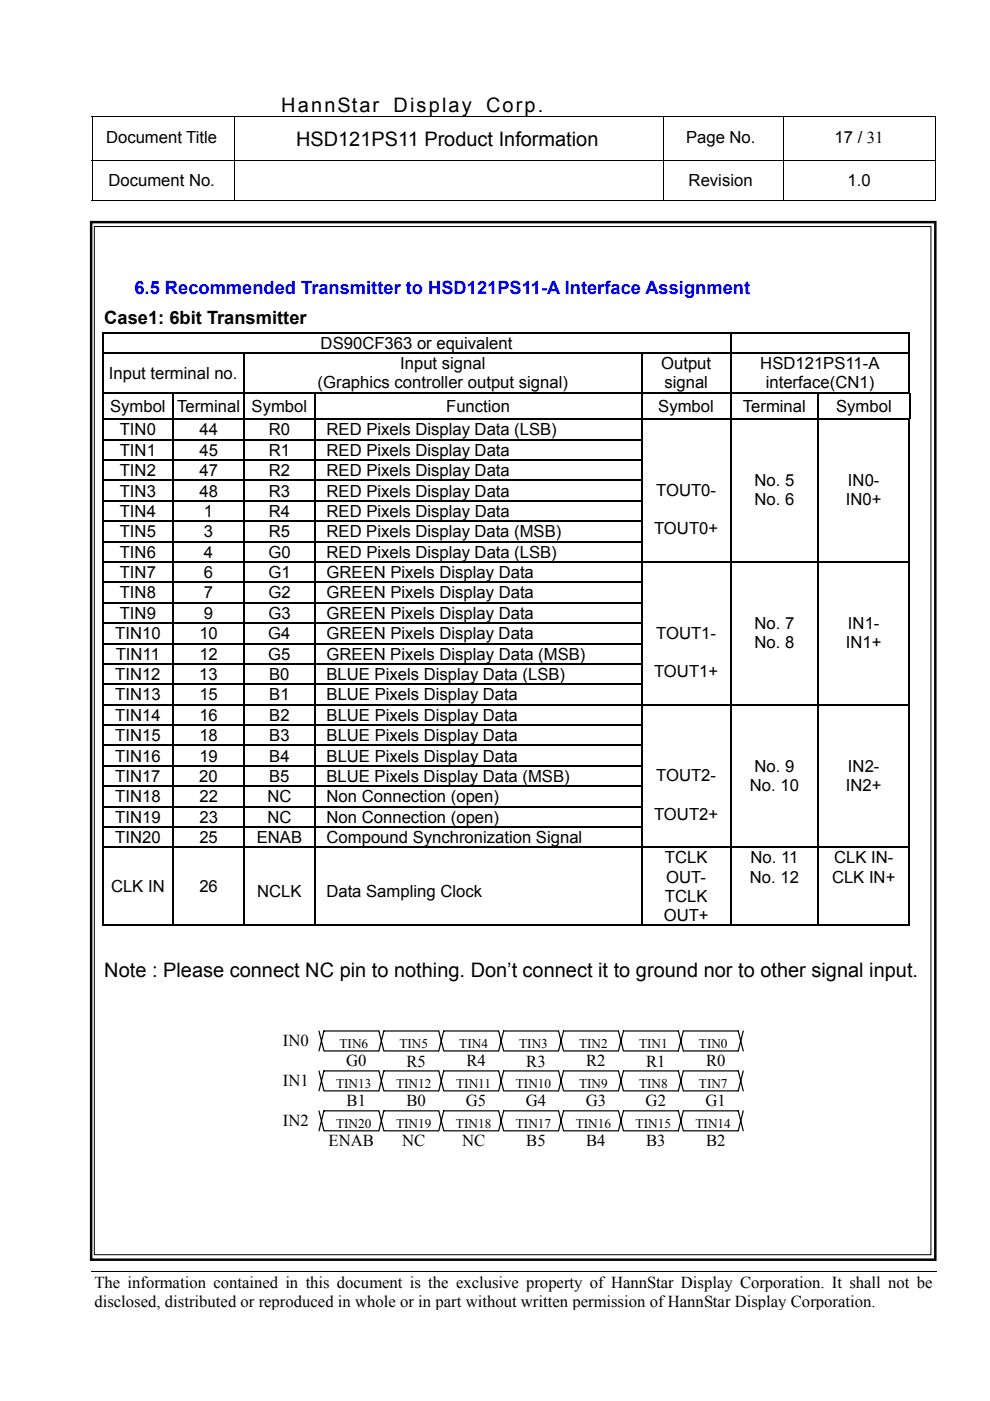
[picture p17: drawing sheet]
<svg xmlns="http://www.w3.org/2000/svg" width="210mm" height="297mm" viewBox="0 0 210 297" stroke-linecap="round" stroke-linejoin="round" font-family="sans-serif">
<defs><g id="words">
<g font-size="4.2">
<text x="59.6" y="23.7">HannStar</text>
<text x="83.5" y="23.7">Display</text>
<text x="103.1" y="23.7">Corp.</text>
<text x="62.8" y="30.9">HSD121PS11 Product Information</text>
<text x="22.1" y="207.2">Note : Please connect NC pin to nothing. Don’t connect it to ground nor to other signal input.</text>
</g>
<text font-size="3.9" fill="#00f" x="28.5" y="62.4">6.5 Recommended Transmitter to HSD121PS11-A Interface Assignment</text>
<text font-size="3.9" x="22.1" y="68.7">Case1: 6bit Transmitter</text>
<g font-size="3.5">
<text x="22.5" y="30.2">Document Title</text>
<text x="145.5" y="30.2">Page No.</text>
<text x="176.9" y="30.2">17 / 31</text>
<text x="23" y="39.5">Document No.</text>
<text x="146" y="39.5">Revision</text>
<text x="179.7" y="39.5">1.0</text>
<text x="68" y="74">DS90CF363 or equivalent</text>
<text x="23.1" y="80.3">Input terminal no.</text>
<text x="67.3" y="82.3">(Graphics controller output signal)</text>
<text x="84.9" y="78.3">Input signal</text>
<text x="140.2" y="78.3">Output</text>
<text x="140.9" y="82.3">signal</text>
<text x="161.2" y="78.3">HSD121PS11-A</text>
<text x="162.3" y="82.3">interface(CN1)</text>
<text x="23.3" y="87.3">Symbol Terminal Symbol</text>
<text x="94.6" y="87.3">Function</text>
<text x="139.6" y="87.3">Symbol</text>
<text x="157.5" y="87.3">Terminal</text>
<text x="177.3" y="87.3">Symbol</text>
<text x="25.4" y="92.3">TIN0</text>
<text x="42.3" y="92.3">44</text>
<text x="57" y="92.3">R0</text>
<text x="69.2" y="92.3">RED Pixels Display Data (LSB)</text>
<text x="25.4" y="96.6">TIN1</text>
<text x="25.4" y="100.9">TIN2</text>
<text x="42.3" y="96.6">45</text>
<text x="42.3" y="100.9">47</text>
<text x="57" y="96.6">R1</text>
<text x="57" y="100.9">R2</text>
<text x="69.2" y="96.6">RED Pixels Display Data</text>
<text x="69.2" y="100.9">RED Pixels Display Data</text>
<text x="25.4" y="105.3">TIN3</text>
<text x="42.3" y="105.3">48</text>
<text x="57" y="105.3">R3</text>
<text x="69.2" y="105.3">RED Pixels Display Data</text>
<text x="139.1" y="105.1">TOUT0-</text>
<text x="160" y="103.1">No. 5</text>
<text x="160" y="107.2">No. 6</text>
<text x="179.3" y="107.2">IN0+</text>
<text x="179.8" y="103.1">IN0-</text>
<text x="25.4" y="109.6">TIN4</text>
<text x="25.4" y="113.9">TIN5</text>
<text x="43.2" y="113.9">3</text>
<text x="43.3" y="109.6">1</text>
<text x="57" y="113.9">R5</text>
<text x="57" y="109.6">R4</text>
<text x="69.2" y="113.9">RED Pixels Display Data (MSB)</text>
<text x="69.2" y="109.6">RED Pixels Display Data</text>
<text x="138.7" y="113.3">TOUT0+</text>
<text x="25.4" y="118.2">TIN6</text>
<text x="43.2" y="118.2">4</text>
<text x="56.9" y="118.2">G0</text>
<text x="69.2" y="118.2">RED Pixels Display Data (LSB)</text>
<text x="25.4" y="122.6">TIN7</text>
<text x="43.2" y="122.6">6</text>
<text x="56.9" y="122.6">G1</text>
<text x="69.2" y="122.6">GREEN Pixels Display Data</text>
<text x="25.4" y="126.9">TIN8</text>
<text x="25.4" y="131.2">TIN9</text>
<text x="43.2" y="126.9">7</text>
<text x="43.2" y="131.2">9</text>
<text x="56.9" y="126.9">G2</text>
<text x="56.9" y="131.2">G3</text>
<text x="69.2" y="126.9">GREEN Pixels Display Data</text>
<text x="69.2" y="131.2">GREEN Pixels Display Data</text>
<text x="24.4" y="135.5">TIN10</text>
<text x="42.3" y="135.5">10</text>
<text x="56.9" y="135.5">G4</text>
<text x="69.2" y="135.5">GREEN Pixels Display Data</text>
<text x="139.1" y="135.4">TOUT1-</text>
<text x="160" y="133.3">No. 7</text>
<text x="160" y="137.4">No. 8</text>
<text x="179.3" y="137.4">IN1+</text>
<text x="179.8" y="133.3">IN1-</text>
<text x="24.6" y="139.8">TIN11</text>
<text x="42.3" y="139.8">12</text>
<text x="56.9" y="139.8">G5</text>
<text x="69.2" y="139.8">GREEN Pixels Display Data (MSB)</text>
<text x="138.7" y="143.5">TOUT1+</text>
<text x="24.4" y="144.2">TIN12</text>
<text x="24.4" y="148.5">TIN13</text>
<text x="42.3" y="144.2">13</text>
<text x="42.3" y="148.5">15</text>
<text x="57.1" y="144.2">B0</text>
<text x="57.1" y="148.5">B1</text>
<text x="69.2" y="144.2">BLUE Pixels Display Data (LSB)</text>
<text x="69.2" y="148.5">BLUE Pixels Display Data</text>
<text x="24.4" y="152.8">TIN14</text>
<text x="42.3" y="152.8">16</text>
<text x="57.1" y="152.8">B2</text>
<text x="69.2" y="152.8">BLUE Pixels Display Data</text>
<text x="24.4" y="157.1">TIN15</text>
<text x="24.4" y="161.5">TIN16</text>
<text x="42.3" y="157.1">18</text>
<text x="42.3" y="161.5">19</text>
<text x="57.1" y="157.1">B3</text>
<text x="57.1" y="161.5">B4</text>
<text x="69.2" y="157.1">BLUE Pixels Display Data</text>
<text x="69.2" y="161.5">BLUE Pixels Display Data</text>
<text x="24.4" y="165.8">TIN17</text>
<text x="42.3" y="165.8">20</text>
<text x="57.1" y="165.8">B5</text>
<text x="69.2" y="165.8">BLUE Pixels Display Data (MSB)</text>
<text x="139.1" y="165.7">TOUT2-</text>
<text x="159" y="167.7">No. 10</text>
<text x="160" y="163.6">No. 9</text>
<text x="179.3" y="167.7">IN2+</text>
<text x="179.8" y="163.6">IN2-</text>
<text x="24.4" y="170.1">TIN18</text>
<text x="42.3" y="170.1">22</text>
<text x="56.7" y="170.1">NC</text>
<text x="69.2" y="170.1">Non Connection (open)</text>
<text x="138.7" y="173.8">TOUT2+</text>
<text x="24.4" y="174.4">TIN19</text>
<text x="24.4" y="178.7">TIN20</text>
<text x="42.3" y="178.7">25</text>
<text x="42.3" y="174.4">23</text>
<text x="54.4" y="178.7">ENAB</text>
<text x="56.7" y="174.4">NC</text>
<text x="69.2" y="174.4">Non Connection (open)</text>
<text x="69.2" y="178.7">Compound Synchronization Signal</text>
<text x="141" y="183.1">TCLK</text>
<text x="159.1" y="183.1">No. 11</text>
<text x="176.8" y="183.1">CLK IN-</text>
<text x="23.5" y="189.1">CLK IN</text>
<text x="42.3" y="189.1">26</text>
<text x="54.5" y="190.2">NCLK</text>
<text x="69.2" y="190.2">Data Sampling Clock</text>
<text x="141" y="191.2">TCLK</text>
<text x="141.2" y="187.1">OUT-</text>
<text x="159" y="187.1">No. 12</text>
<text x="176.4" y="187.1">CLK IN+</text>
<text x="140.7" y="195.2">OUT+</text>
<text x="60" y="221.8">IN0</text>
<text x="73.4" y="226.1">G0</text>
<text x="86.2" y="226.1">R5</text>
<text x="98.9" y="226.1">R4</text>
<text x="111.6" y="226.1">R3</text>
<text x="124.3" y="226.1">R2</text>
<text x="137" y="226.1">R1</text>
<text x="149.7" y="226.1">R0</text>
<text x="60" y="230.4">IN1</text>
<text x="60" y="238.8">IN2</text>
<text x="73.5" y="234.6">B1</text>
<text x="86.2" y="234.5">B0</text>
<text x="98.8" y="234.6">G5</text>
<text x="111.5" y="234.5">G4</text>
<text x="124.2" y="234.6">G3</text>
<text x="136.9" y="234.5">G2</text>
<text x="149.6" y="234.6">G1</text>
<text x="69.7" y="243">ENAB</text>
<text x="85.3" y="243.1">NC</text>
<text x="98" y="243.1">NC</text>
<text x="111.6" y="243.1">B5</text>
<text x="124.3" y="243">B4</text>
<text x="137" y="243.1">B3</text>
<text x="149.7" y="243">B2</text>
<text x="20" y="273">The information contained in this document is the exclusive property of HannStar Display Corporation. It shall not be</text>
<text x="20" y="277">disclosed, distributed or reproduced in whole or in part without written permission of HannStar Display Corporation.</text>
</g>
<g font-size="2.8">
<text x="72" y="222.2">TIN6</text>
<text x="84.7" y="222.2">TIN5</text>
<text x="97.4" y="222.2">TIN4</text>
<text x="110.1" y="222.2">TIN3</text>
<text x="122.8" y="222.2">TIN2</text>
<text x="135.5" y="222.2">TIN1</text>
<text x="148.2" y="222.2">TIN0</text>
<text x="71.3" y="230.7">TIN13</text>
<text x="84" y="230.7">TIN12</text>
<text x="96.7" y="230.7">TIN11</text>
<text x="109.4" y="230.7">TIN10</text>
<text x="122.8" y="230.7">TIN9</text>
<text x="135.5" y="230.7">TIN8</text>
<text x="148.2" y="230.7">TIN7</text>
<text x="71.3" y="239.1">TIN20</text>
<text x="84" y="239.1">TIN19</text>
<text x="96.7" y="239.1">TIN18</text>
<text x="109.4" y="239.1">TIN17</text>
<text x="122.1" y="239.1">TIN16</text>
<text x="134.8" y="239.1">TIN15</text>
<text x="147.5" y="239.1">TIN14</text>
</g>
</g></defs>
<g fill="none" stroke="#000" stroke-width=".21">
<path d="M19.4 24.8h179M19.4 34.1h179M19.5 24.9v9.1M19.5 34.1v8.5M49.6 24.9v9.1M49.6 34.1v8.5M140.7 24.9v9.1M140.7 34.1v8.5M166.1 24.9v9.1M166.1 34.1v8.5M198.3 24.9v9.1M198.3 34.1v8.5"/>
<path d="M19.4 42.5h30.2M49.7 42.5h90.9M140.7 42.5h25.3M166.1 42.5h32.1M19.4 269.7h179.2"/>
</g>
<path d="M198.2 42.4h.2v.2h-.2z" fill="#000"/>
<g fill="#fff">
<path d="M19.4 277.9h179.1z"/>
<path d="M198.5 269.7l.1 8.2z"/>
<path d="M198.5 277.9h.1z"/>
</g>
<path d="M19.3 47.1h179v220h-179z" fill="none" stroke="#000" stroke-width=".53"/>
<path d="M20 48h177.4v218h-177.4z" fill-rule="evenodd" fill="#fff" stroke="#000" stroke-width=".21"/>
<g fill="#000">
<path d="M21.6 70.4h.3v.3h-.3zM21.6 74.7h.3v.3h-.3zM51.6 74.7h.3v.3h-.3zM135.9 74.7h.3v.3h-.3zM154.8 70.4h.3v.3h-.3zM154.8 74.7h.3v.3h-.3zM192.7 70.4h.2v.3h-.2zM192.7 74.7h.2v.3h-.2zM21.6 83.1h.3v.3h-.3zM21.6 88.8h.3v.2h-.3zM21.6 93.1h.3v.3h-.3zM21.6 97.4h.3v.3h-.3z"/>
<path d="M36.6 83.1h.3v.3h-.3zM36.6 88.8h.3v.2h-.3zM36.6 93.1h.3v.3h-.3zM36.6 97.4h.3v.3h-.3zM51.6 83.1h.3v.3h-.3zM51.6 88.8h.3v.2h-.3zM51.6 93.1h.3v.3h-.3zM51.6 97.4h.3v.3h-.3zM66.6 83.1h.3v.3h-.3zM66.6 88.8h.3v.2h-.3zM66.6 93.1h.3v.3h-.3zM66.6 97.4h.3v.3h-.3z"/>
<path d="M135.9 83.1h.3v.3h-.3zM135.9 88.8h.3v.2h-.3zM135.9 93.1h.3v.3h-.3zM135.9 97.4h.3v.3h-.3zM154.8 83.1h.3v.3h-.3zM154.8 88.8h.3v.2h-.3zM154.8 93.1h.3v.3h-.3zM154.8 97.4h.3v.3h-.3zM173.4 83.1h.2v.3h-.2zM173.4 88.8h.2v.2h-.2zM173.4 93.1h.2v.3h-.2zM173.4 97.4h.2v.3h-.2z"/>
<path d="M192.7 83.1h.2v.3h-.2zM192.7 88.8h.2v.2h-.2zM192.7 93.1h.2v.3h-.2zM192.7 97.4h.2v.3h-.2zM192.8 83.4h.2zM21.6 101.7h.3v.3h-.3zM21.6 106.1h.3v.2h-.3zM21.6 110.4h.3v.3h-.3zM21.6 114.7h.3v.3h-.3zM21.6 119h.3v.3h-.3zM36.6 101.7h.3v.3h-.3zM36.6 106.1h.3v.2h-.3z"/>
<path d="M36.6 110.4h.3v.3h-.3zM36.6 114.7h.3v.3h-.3zM36.6 119h.3v.3h-.3zM51.6 101.7h.3v.3h-.3zM51.6 106.1h.3v.2h-.3zM51.6 110.4h.3v.3h-.3zM51.6 114.7h.3v.3h-.3zM51.6 119h.3v.3h-.3zM66.6 101.7h.3v.3h-.3zM66.6 106.1h.3v.2h-.3zM66.6 110.4h.3v.3h-.3zM66.6 114.7h.3v.3h-.3z"/>
<path d="M66.6 119h.3v.3h-.3zM135.9 101.7h.3v.3h-.3zM135.9 106.1h.3v.2h-.3zM135.9 110.4h.3v.3h-.3zM135.9 114.7h.3v.3h-.3zM135.9 119h.3v.3h-.3zM154.8 101.7h.3v.3h-.3zM154.8 106.1h.3v.2h-.3zM154.8 110.4h.3v.3h-.3zM154.8 114.7h.3v.3h-.3zM154.8 119h.3v.3h-.3zM173.4 101.7h.2v.3h-.2z"/>
<path d="M173.4 106.1h.2v.2h-.2zM173.4 110.4h.2v.3h-.2zM173.4 114.7h.2v.3h-.2zM173.4 119h.2v.3h-.2zM192.7 101.7h.2v.3h-.2zM192.7 106.1h.2v.2h-.2zM192.7 110.4h.2v.3h-.2zM192.7 114.7h.2v.3h-.2zM192.7 119h.2v.3h-.2zM21.6 123.3h.3v.3h-.3zM21.6 127.7h.3v.3h-.3zM21.6 132h.3v.3h-.3z"/>
<path d="M21.6 136.3h.3v.3h-.3zM36.6 123.3h.3v.3h-.3zM36.6 127.7h.3v.3h-.3zM36.6 132h.3v.3h-.3zM36.6 136.3h.3v.3h-.3zM51.6 123.3h.3v.3h-.3zM51.6 127.7h.3v.3h-.3zM51.6 132h.3v.3h-.3zM51.6 136.3h.3v.3h-.3zM66.6 123.3h.3v.3h-.3zM66.6 127.7h.3v.3h-.3zM66.6 132h.3v.3h-.3z"/>
<path d="M66.6 136.3h.3v.3h-.3zM135.9 123.3h.3v.3h-.3zM135.9 127.7h.3v.3h-.3zM135.9 132h.3v.3h-.3zM135.9 136.3h.3v.3h-.3zM154.8 123.3h.3v.3h-.3zM154.8 127.7h.3v.3h-.3zM154.8 132h.3v.3h-.3zM154.8 136.3h.3v.3h-.3zM173.4 123.3h.2v.3h-.2zM173.4 127.7h.2v.3h-.2zM173.4 132h.2v.3h-.2z"/>
<path d="M173.4 136.3h.2v.3h-.2zM192.7 123.3h.2v.3h-.2zM192.7 127.7h.2v.3h-.2zM192.7 132h.2v.3h-.2zM192.7 136.3h.2v.3h-.2zM21.6 140.6h.3v.3h-.3zM21.6 144.9h.3v.3h-.3zM21.6 149.3h.3v.2h-.3zM21.6 153.6h.3v.3h-.3zM21.6 157.9h.3v.3h-.3zM36.6 140.6h.3v.3h-.3zM36.6 144.9h.3v.3h-.3z"/>
<path d="M36.6 149.3h.3v.2h-.3zM36.6 153.6h.3v.3h-.3zM36.6 157.9h.3v.3h-.3zM51.6 140.6h.3v.3h-.3zM51.6 144.9h.3v.3h-.3zM51.6 149.3h.3v.2h-.3zM51.6 153.6h.3v.3h-.3zM51.6 157.9h.3v.3h-.3zM66.6 140.6h.3v.3h-.3zM66.6 144.9h.3v.3h-.3zM66.6 149.3h.3v.2h-.3zM66.6 153.6h.3v.3h-.3z"/>
<path d="M66.6 157.9h.3v.3h-.3zM135.9 140.6h.3v.3h-.3zM135.9 144.9h.3v.3h-.3zM135.9 149.3h.3v.2h-.3zM135.9 153.6h.3v.3h-.3zM135.9 157.9h.3v.3h-.3zM154.8 140.6h.3v.3h-.3zM154.8 144.9h.3v.3h-.3zM154.8 149.3h.3v.2h-.3zM154.8 153.6h.3v.3h-.3zM154.8 157.9h.3v.3h-.3zM173.4 140.6h.2v.3h-.2z"/>
<path d="M173.4 144.9h.2v.3h-.2zM173.4 149.3h.2v.2h-.2zM173.4 153.6h.2v.3h-.2zM173.4 157.9h.2v.3h-.2zM192.7 140.6h.2v.3h-.2zM192.7 144.9h.2v.3h-.2zM192.7 149.3h.2v.2h-.2zM192.7 153.6h.2v.3h-.2zM192.7 157.9h.2v.3h-.2zM21.6 162.2h.3v.3h-.3zM21.6 166.6h.3v.2h-.3zM21.6 170.9h.3v.3h-.3z"/>
<path d="M21.6 175.2h.3v.3h-.3zM21.6 179.5h.3v.3h-.3zM36.6 162.2h.3v.3h-.3zM36.6 166.6h.3v.2h-.3zM36.6 170.9h.3v.3h-.3zM36.6 175.2h.3v.3h-.3zM36.6 179.5h.3v.3h-.3zM51.6 162.2h.3v.3h-.3zM51.6 166.6h.3v.2h-.3zM51.6 170.9h.3v.3h-.3zM51.6 175.2h.3v.3h-.3zM51.6 179.5h.3v.3h-.3z"/>
<path d="M66.6 162.2h.3v.3h-.3zM66.6 166.6h.3v.2h-.3zM66.6 170.9h.3v.3h-.3zM66.6 175.2h.3v.3h-.3zM66.6 179.5h.3v.3h-.3zM135.9 162.2h.3v.3h-.3zM135.9 166.6h.3v.2h-.3zM135.9 170.9h.3v.3h-.3zM135.9 175.2h.3v.3h-.3zM135.9 179.5h.3v.3h-.3zM154.8 162.2h.3v.3h-.3zM154.8 166.6h.3v.2h-.3z"/>
<path d="M154.8 170.9h.3v.3h-.3zM154.8 175.2h.3v.3h-.3zM154.8 179.5h.3v.3h-.3zM173.4 162.2h.2v.3h-.2zM173.4 166.6h.2v.2h-.2zM173.4 170.9h.2v.3h-.2zM173.4 175.2h.2v.3h-.2zM173.4 179.5h.2v.3h-.2zM192.7 162.2h.2v.3h-.2zM192.7 166.6h.2v.2h-.2zM192.7 170.9h.2v.3h-.2zM192.7 175.2h.2v.3h-.2z"/>
<path d="M192.7 179.5h.2v.3h-.2zM192.7 196h.2v.3h-.2z"/>
</g>
<g fill="none" stroke="#000" stroke-width=".25">
<path d="M21.6 70.5h133.2M21.7 70.7v4M21.7 75v8.1M21.9 74.9h29.7M51.7 75v8.1M51.9 74.9h84M136 75v8.1M136.2 74.9h18.6M154.9 70.7v4M154.9 75v8.1M155.1 70.5h37.6M155.1 74.9h37.6"/>
<path d="M192.8 70.7v4M192.8 75v8.1M21.7 83.4v5.4M21.7 89v4.1M21.7 93.4v4M21.7 97.7v4M21.9 83.2h14.7M21.9 88.9h14.7M21.9 93.2h14.7M21.9 97.5h14.7M36.7 83.4v5.4M36.7 89v4.1"/>
<path d="M36.7 93.4v4M36.7 97.7v4M36.9 83.2h14.7M36.9 88.9h14.7M36.9 93.2h14.7M36.9 97.5h14.7M51.7 83.4v5.4M51.7 89v4.1M51.7 93.4v4M51.7 97.7v4M51.9 83.2h14.7M51.9 88.9h14.7"/>
<path d="M51.9 93.2h14.7M51.9 97.5h14.7M66.7 83.4v5.4M66.7 89v4.1M66.7 93.4v4M66.7 97.7v4M66.9 83.2h69M66.9 88.9h69M66.9 93.2h69M66.9 97.5h69M136 83.4v5.4M136 89v4.1"/>
<path d="M136 93.4v4M136 97.7v4M136.2 83.2h18.6M136.2 88.9h18.6M154.9 83.4v5.4M154.9 89v4.1M154.9 93.4v4M154.9 97.7v4M155.1 83.2h18.3M155.1 88.9h18.3M173.5 83.4v5.4M173.5 89v4.1"/>
<path d="M173.5 93.4v4M173.5 97.7v4M173.6 83.2h19.1M173.6 88.9h19.1M192.8 89v4.1M192.8 93.4v4M192.8 97.7v4M192.9 83.4v5.4M21.7 102v4.1M21.7 106.3v4.1M21.7 110.7v4M21.7 115v4"/>
<path d="M21.7 119.3v4M21.9 101.9h14.7M21.9 106.2h14.7M21.9 110.5h14.7M21.9 114.8h14.7M21.9 119.1h14.7M36.7 102v4.1M36.7 106.3v4.1M36.7 110.7v4M36.7 115v4M36.7 119.3v4M36.9 101.9h14.7"/>
<path d="M36.9 106.2h14.7M36.9 110.5h14.7M36.9 114.8h14.7M36.9 119.1h14.7M51.7 102v4.1M51.7 106.3v4.1M51.7 110.7v4M51.7 115v4M51.7 119.3v4M51.9 101.9h14.7M51.9 106.2h14.7M51.9 110.5h14.7"/>
<path d="M51.9 114.8h14.7M51.9 119.1h14.7M66.7 102v4.1M66.7 106.3v4.1M66.7 110.7v4M66.7 115v4M66.7 119.3v4M66.9 101.9h69M66.9 106.2h69M66.9 110.5h69M66.9 114.8h69M66.9 119.1h69"/>
<path d="M136 102v4.1M136 106.3v4.1M136 110.7v4M136 115v4M136 119.3v4M136.2 119.1h18.6M154.9 102v4.1M154.9 106.3v4.1M154.9 110.7v4M154.9 115v4M154.9 119.3v4M155.1 119.1h18.3"/>
<path d="M173.5 102v4.1M173.5 106.3v4.1M173.5 110.7v4M173.5 115v4M173.5 119.3v4M173.6 119.1h19.1M192.8 102v4.1M192.8 106.3v4.1M192.8 110.7v4M192.8 115v4M192.8 119.3v4M21.7 123.6v4.1"/>
<path d="M21.7 128v4M21.7 132.3v4M21.7 136.6v4M21.9 123.5h14.7M21.9 127.8h14.7M21.9 132.1h14.7M21.9 136.4h14.7M36.7 123.6v4.1M36.7 128v4M36.7 132.3v4M36.7 136.6v4M36.9 123.5h14.7"/>
<path d="M36.9 127.8h14.7M36.9 132.1h14.7M36.9 136.4h14.7M51.7 123.6v4.1M51.7 128v4M51.7 132.3v4M51.7 136.6v4M51.9 123.5h14.7M51.9 127.8h14.7M51.9 132.1h14.7M51.9 136.4h14.7M66.7 123.6v4.1"/>
<path d="M66.7 128v4M66.7 132.3v4M66.7 136.6v4M66.9 123.5h69M66.9 127.8h69M66.9 132.1h69M66.9 136.4h69M136 123.6v4.1M136 128v4M136 132.3v4M136 136.6v4M154.9 123.6v4.1"/>
<path d="M154.9 128v4M154.9 132.3v4M154.9 136.6v4M173.5 123.6v4.1M173.5 128v4M173.5 132.3v4M173.5 136.6v4M192.8 123.6v4.1M192.8 128v4M192.8 132.3v4M192.8 136.6v4M21.7 140.9v4"/>
<path d="M21.7 145.2v4.1M21.7 149.5v4.1M21.7 153.9v4M21.7 158.2v4M21.9 140.8h14.7M21.9 145.1h14.7M21.9 149.4h14.7M21.9 153.7h14.7M21.9 158.1h14.7M36.7 140.9v4M36.7 145.2v4.1M36.7 149.5v4.1"/>
<path d="M36.7 153.9v4M36.7 158.2v4M36.9 140.8h14.7M36.9 145.1h14.7M36.9 149.4h14.7M36.9 153.7h14.7M36.9 158.1h14.7M51.7 140.9v4M51.7 145.2v4.1M51.7 149.5v4.1M51.7 153.9v4M51.7 158.2v4"/>
<path d="M51.9 140.8h14.7M51.9 145.1h14.7M51.9 149.4h14.7M51.9 153.7h14.7M51.9 158.1h14.7M66.7 140.9v4M66.7 145.2v4.1M66.7 149.5v4.1M66.7 153.9v4M66.7 158.2v4M66.9 140.8h69M66.9 145.1h69"/>
<path d="M66.9 149.4h69M66.9 153.7h69M66.9 158.1h69M136 140.9v4M136 145.2v4.1M136 149.5v4.1M136 153.9v4M136 158.2v4M136.2 149.4h18.6M154.9 140.9v4M154.9 145.2v4.1M154.9 149.5v4.1"/>
<path d="M154.9 153.9v4M154.9 158.2v4M155.1 149.4h18.3M173.5 140.9v4M173.5 145.2v4.1M173.5 149.5v4.1M173.5 153.9v4M173.5 158.2v4M173.6 149.4h19.1M192.8 140.9v4M192.8 145.2v4.1M192.8 149.5v4.1"/>
<path d="M192.8 153.9v4M192.8 158.2v4M21.7 162.5v4.1M21.7 166.8v4.1M21.7 171.2v4M21.7 175.5v4M21.7 179.8v16.5M21.9 162.4h14.7M21.9 166.7h14.7M21.9 171h14.7M21.9 175.3h14.7M21.9 179.7h14.7"/>
<path d="M36.7 162.5v4.1M36.7 166.8v4.1M36.7 171.2v4M36.7 175.5v4M36.7 179.8v16.5M36.9 162.4h14.7M36.9 166.7h14.7M36.9 171h14.7M36.9 175.3h14.7M36.9 179.7h14.7M51.7 162.5v4.1M51.7 166.8v4.1"/>
<path d="M51.7 171.2v4M51.7 175.5v4M51.7 179.8v16.5M51.9 162.4h14.7M51.9 166.7h14.7M51.9 171h14.7M51.9 175.3h14.7M51.9 179.7h14.7M66.7 162.5v4.1M66.7 166.8v4.1M66.7 171.2v4M66.7 175.5v4"/>
<path d="M66.7 179.8v16.5M66.9 162.4h69M66.9 166.7h69M66.9 171h69M66.9 175.3h69M66.9 179.7h69M136 162.5v4.1M136 166.8v4.1M136 171.2v4M136 175.5v4M136 179.8v16.5M136.2 179.7h18.6"/>
<path d="M154.9 162.5v4.1M154.9 166.8v4.1M154.9 171.2v4M154.9 175.5v4M154.9 179.8v16.5M155.1 179.7h18.3M173.5 162.5v4.1M173.5 166.8v4.1M173.5 171.2v4M173.5 175.5v4M173.5 179.8v16.5M173.6 179.7h19.1"/>
<path d="M192.8 162.5v4.1M192.8 166.8v4.1M192.8 171.2v4M192.8 175.5v4M192.8 179.8v16.5M21.6 196.1h15M36.9 196.1h14.7M51.9 196.1h14.7M66.9 196.1h69M136.2 196.1h18.6M155.1 196.1h18.3M173.6 196.1h19.1"/>
<path d="M67.6 218.6l1.1 4.2h11.6l1.1-4.2h11.6l1.1 4.2h11.6l1.1-4.2h11.6l1.1 4.2h11.6l1.1-4.2h11.6l1.1 4.2h11.6l1.1-4.2M67.6 222.8l1.1-4.2h11.6l1.1 4.2h11.6l1.1-4.2h11.6l1.1 4.2h11.6l1.1-4.2h11.6l1.1 4.2h11.6l1.1-4.2h11.6l1.1 4.2M67.6 227.1l1.1 4.2h11.6l1.1-4.2h11.6l1.1 4.2h11.6l1.1-4.2h11.6l1.1 4.2h11.6l1.1-4.2h11.6l1.1 4.2h11.6l1.1-4.2M67.6 231.3l1.1-4.2h11.6l1.1 4.2h11.6l1.1-4.2h11.6l1.1 4.2h11.6l1.1-4.2h11.6l1.1 4.2h11.6l1.1-4.2h11.6l1.1 4.2M67.6 235.5l1.1 4.3h11.6l1.1-4.3h11.6l1.1 4.3h11.6l1.1-4.3h11.6l1.1 4.3h11.6l1.1-4.3h11.6l1.1 4.3h11.6l1.1-4.3M67.6 239.8l1.1-4.3h11.6l1.1 4.3h11.6l1.1-4.3h11.6l1.1 4.3h11.6l1.1-4.3h11.6l1.1 4.3h11.6l1.1-4.3h11.6l1.1 4.3"/>
</g>
<use href="#words"/>
</svg>
